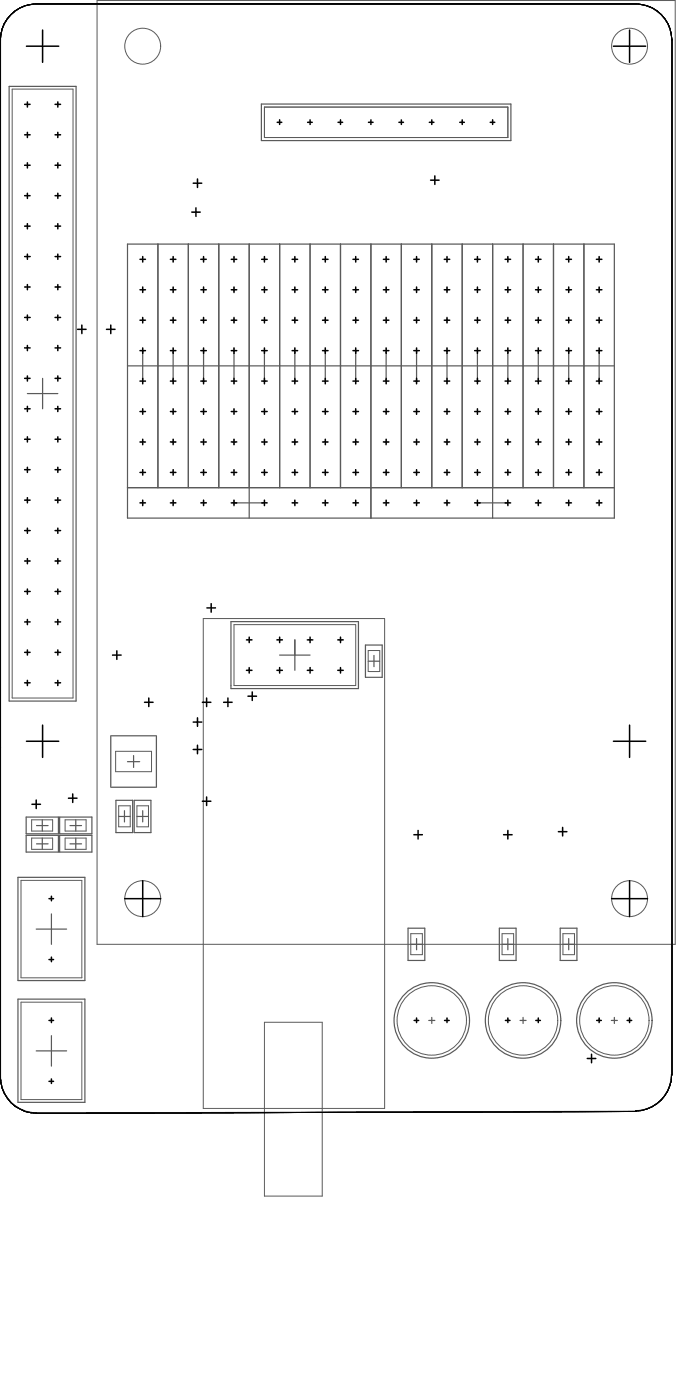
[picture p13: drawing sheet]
<svg xmlns="http://www.w3.org/2000/svg" width="94mm" height="195mm" viewBox="0 0 94 195" stroke-linecap="round" stroke-linejoin="round" font-family="sans-serif">
<path d="M1.5 2a5 5 0 0 1 3.6-1.5h83.2a5 5 0 0 1 5 5v144a5.1 5.1 0 0 1-5 5l.1 .1-83.3 .3a5 5 0 0 1-5-5.1l-.1-144.2a5 5 0 0 1 1.5-3.6z" fill="none" stroke="#000" stroke-width=".14"/>
<g fill="none" stroke="#5a5a5a" stroke-width=".17">
<path d="M1.3 12h9.3v85.5h-9.3zM36.3 14.5h34.7v5.1h-34.7zM17.7 34h67.6v38.1h-67.6zM21.9 34v33.8M26.2 34v33.8M30.4 34v33.8M34.6 34v38.1M38.8 34v33.8M43.1 34v33.8M47.3 34v33.8M51.5 34v38.1M55.8 34v33.8"/>
<path d="M60 34v33.8M64.2 34v33.8M68.4 34v38.1M72.7 34v33.8M76.9 34v33.8M81.1 34v33.8M3.8 54.7h4.2M5.9 52.6v4.3M17.7 50.9h67.6M19.8 48.8v4.2M24.1 48.8v4.2M28.3 48.8v4.2"/>
<path d="M32.5 48.8v4.2M36.7 48.8v4.2M41 48.8v4.2M45.2 48.8v4.2M49.4 48.8v4.2M53.6 48.8v4.2M57.9 48.8v4.2M62.1 48.8v4.2M66.3 48.8v4.2M70.6 48.8v4.2M74.8 48.8v4.2M79 48.8v4.2"/>
<path d="M83.2 48.8v4.2M17.7 67.8h67.6M32.5 69.9h4.2M66.3 69.9h4.3M32.1 86.5h17.7v9.3h-17.7zM38.8 91.1h4.3M41 89v4.2M50.8 89.7h2.3v4.5h-2.3zM51.2 92h1.6M52 91.2v1.5M3.6 113.7h4.5v2.3h-4.5zM3.6 116.2h4.5v2.3h-4.5z"/>
<path d="M5.1 114.8h1.6M5.1 117.4h1.6M5.9 114v1.6M5.9 116.6v1.5M8.3 113.7h4.5v2.3h-4.5zM8.3 116.2h4.5v2.3h-4.5zM9.7 114.8h1.6M9.7 117.4h1.6M10.5 114v1.6M10.5 116.6v1.5M15.4 102.3v7.2M15.5 109.5h6.1"/>
<path d="M15.5 102.3h6.1M16.1 111.3h2.3v4.5h-2.3zM16.5 113.6h1.6M17.3 112.8v1.5M17.7 105.9h1.7M18.6 105.1v1.6M18.6 111.3h2.4v4.5h-2.4zM19 113.6h1.6M19.8 112.8v1.5M21.7 102.3v7.2M2.5 122h9.3v14.4h-9.3zM2.5 139h9.3v14.3h-9.3z"/>
<path d="M5 129.2h4.3M7.1 127.1v4.3M56.7 129.1h2.3v4.5h-2.3zM57.1 131.4h1.6M57.9 130.5v1.6M69.4 129.1h2.3v4.5h-2.3zM69.8 131.4h1.6M70.6 130.5v1.6M77.8 129.1h2.4v4.5h-2.4zM78.2 131.4h1.6M79 130.5v1.6M5 146.2h4.3"/>
<path d="M7.1 144.1v4.2M59.6 141.9h.8M60 141.5v.9M72.2 141.9h.9M72.7 141.5v.9M84.9 141.9h.9M85.3 141.5v.9"/>
<circle cx="60" cy="141.9" r="5.2"/>
<circle cx="72.7" cy="141.9" r="5.2"/>
<circle cx="85.3" cy="141.9" r="5.2"/>
</g>
<g fill="none" stroke="#5a5a5a" stroke-width=".14">
<path d="M1.7 12.4h8.4v84.7h-8.4zM13.5 .1h80.3v131.3h-80.3zM36.7 14.9h33.9v4.2h-33.9zM28.2 86h25.2v68.2h-25.2zM32.5 86.9h16.9v8.5h-16.9zM51.2 90.5h1.6v2.9h-1.6zM4.4 114h2.9v1.6h-2.9zM4.4 116.6h2.9v1.5h-2.9zM9 114h3v1.6h-3zM9 116.6h3v1.5h-3zM16.1 104.5h5v2.8h-5zM16.5 112.1h1.6v2.9h-1.6z"/>
<path d="M19 112.1h1.6v2.9h-1.6zM2.9 122.5h8.5v13.5h-8.5zM2.9 139.4h8.5v13.5h-8.5zM57.1 129.9h1.6v2.9h-1.6zM69.8 129.9h1.6v2.9h-1.6zM78.2 129.9h1.6v2.9h-1.6zM.1 149.8a5 5 0 0 0 5 5M36.7 142.2h8.1v24.2h-8.1zM88.3 154.6l-83.2 .2M93.3 149.5a5 5 0 0 1-5 5M93.3 149.5v-143.9a5 5 0 0 0-5-5h-83.2a5 5 0 0 0-5 5v144.1"/>
<circle cx="19.8" cy="6.4" r="2.5"/>
<circle cx="87.5" cy="6.4" r="2.5"/>
<circle cx="19.8" cy="125" r="2.5"/>
<circle cx="87.5" cy="125" r="2.5"/>
<circle cx="60" cy="141.9" r="4.8"/>
<circle cx="72.7" cy="141.9" r="4.8"/>
<circle cx="85.3" cy="141.9" r="4.8"/>
</g>
<g fill="none" stroke="#000" stroke-width=".21">
<path d="M3.4 14.5h.8M3.4 18.7h.8M3.7 6.4h4.5M3.8 14.2v.7M3.8 18.4v.7M5.9 4.2v4.5M7.7 14.5h.7M7.7 18.7h.7M8 14.2v.7M8 18.4v.7M38.5 17h.6M38.8 16.7v.6"/>
<path d="M42.7 17h.7M43.1 16.7v.6M47 17h.6M47.3 16.7v.6M51.2 17h.6M51.5 16.7v.6M55.4 17h.7M55.8 16.7v.6M59.6 17h.7M60 16.7v.6M63.9 17h.6M64.2 16.7v.6"/>
<path d="M68.1 17h.6M68.4 16.7v.6M85.2 6.4h4.5M87.5 4.2v4.5M3.4 39.9h.8M3.4 23h.8M3.4 27.2h.8M3.4 31.5h.8M3.4 35.7h.8M3.8 22.6v.8M3.8 26.9v.7M3.8 31.1v.7"/>
<path d="M3.8 35.3v.8M3.8 39.6v.7M7.7 39.9h.7M7.7 23h.7M7.7 27.2h.7M7.7 31.5h.7M7.7 35.7h.7M8 22.6v.8M8 26.9v.7M8 31.1v.7M8 35.3v.8M8 39.6v.7"/>
<path d="M19.4 36.1h.8M19.8 35.7v.8M19.8 39.9v.8M23.7 36.1h.7M24.1 35.7v.8M24.1 39.9v.8M26.6 29.5h1.2M26.8 25.5h1.2M27.2 28.9v1.2M27.4 24.9v1.2M27.9 36.1h.8M28.3 35.7v.8"/>
<path d="M28.3 39.9v.8M32.1 36.1h.8M32.5 35.7v.8M32.5 39.9v.8M36.4 36.1h.7M36.7 35.7v.8M36.7 39.9v.8M40.6 36.1h.7M41 35.7v.8M41 39.9v.8M44.8 36.1h.8M45.2 35.7v.8"/>
<path d="M45.2 39.9v.8M49 36.1h.8M49.4 35.7v.8M49.4 39.9v.8M53.3 36.1h.7M53.6 35.7v.8M53.6 39.9v.8M57.5 36.1h.8M57.9 35.7v.8M57.9 39.9v.8M59.8 25.1h1.2M60.4 24.5v1.2"/>
<path d="M61.7 36.1h.8M62.1 35.7v.8M62.1 39.9v.8M65.9 36.1h.8M66.3 35.7v.8M66.3 39.9v.8M70.2 36.1h.7M70.6 35.7v.8M70.6 39.9v.8M74.4 36.1h.8M74.8 35.7v.8M74.8 39.9v.8"/>
<path d="M78.6 36.1h.8M79 35.7v.8M79 39.9v.8M82.9 36.1h.7M83.2 35.7v.8M83.2 39.9v.8M3.4 52.6h.8M3.4 56.9h.8M3.4 44.2h.8M3.4 48.4h.8M3.8 43.8v.7M3.8 48.1v.7"/>
<path d="M3.8 52.3v.7M3.8 56.5v.7M7.7 52.6h.7M7.7 56.9h.7M7.7 44.2h.7M7.7 48.4h.7M8 43.8v.7M8 48.1v.7M8 52.3v.7M8 56.5v.7M10.8 45.8h1.2M11.4 45.2v1.2"/>
<path d="M14.8 45.8h1.2M15.4 45.2v1.2M19.4 44.5h.8M19.4 53h.8M19.4 57.2h.8M19.4 40.3h.8M19.4 48.8h.8M19.8 44.2v.7M19.8 48.4v.8M19.8 52.6v.8M19.8 56.9v.7M23.7 44.5h.7"/>
<path d="M23.7 53h.7M23.7 57.2h.7M23.7 40.3h.7M23.7 48.8h.7M24.1 44.2v.7M24.1 48.4v.8M24.1 52.6v.8M24.1 56.9v.7M27.9 44.5h.8M27.9 53h.8M27.9 57.2h.8M27.9 40.3h.8"/>
<path d="M27.9 48.8h.8M28.3 44.2v.7M28.3 48.4v.8M28.3 52.6v.8M28.3 56.9v.7M32.1 44.5h.8M32.1 53h.8M32.1 57.2h.8M32.1 40.3h.8M32.1 48.8h.8M32.5 44.2v.7M32.5 48.4v.8"/>
<path d="M32.5 52.6v.8M32.5 56.9v.7M36.4 44.5h.7M36.4 53h.7M36.4 57.2h.7M36.4 40.3h.7M36.4 48.8h.7M36.7 44.2v.7M36.7 48.4v.8M36.7 52.6v.8M36.7 56.9v.7M40.6 44.5h.7"/>
<path d="M40.6 53h.7M40.6 57.2h.7M40.6 40.3h.7M40.6 48.8h.7M41 44.2v.7M41 48.4v.8M41 52.6v.8M41 56.9v.7M44.8 44.5h.8M44.8 53h.8M44.8 57.2h.8M44.8 40.3h.8"/>
<path d="M44.8 48.8h.8M45.2 44.2v.7M45.2 48.4v.8M45.2 52.6v.8M45.2 56.9v.7M49 44.5h.8M49 53h.8M49 57.2h.8M49 40.3h.8M49 48.8h.8M49.4 44.2v.7M49.4 48.4v.8"/>
<path d="M49.4 52.6v.8M49.4 56.9v.7M53.3 44.5h.7M53.3 53h.7M53.3 57.2h.7M53.3 40.3h.7M53.3 48.8h.7M53.6 44.2v.7M53.6 48.4v.8M53.6 52.6v.8M53.6 56.9v.7M57.5 44.5h.8"/>
<path d="M57.5 53h.8M57.5 57.2h.8M57.5 40.3h.8M57.5 48.8h.8M57.9 44.2v.7M57.9 48.4v.8M57.9 52.6v.8M57.9 56.9v.7M61.7 44.5h.8M61.7 53h.8M61.7 57.2h.8M61.7 40.3h.8"/>
<path d="M61.7 48.8h.8M62.1 44.2v.7M62.1 48.4v.8M62.1 52.6v.8M62.1 56.9v.7M65.9 44.5h.8M65.9 53h.8M65.9 57.2h.8M65.9 40.3h.8M65.9 48.8h.8M66.3 44.2v.7M66.3 48.4v.8"/>
<path d="M66.3 52.6v.8M66.3 56.9v.7M70.2 44.5h.7M70.2 53h.7M70.2 57.2h.7M70.2 40.3h.7M70.2 48.8h.7M70.6 44.2v.7M70.6 48.4v.8M70.6 52.6v.8M70.6 56.9v.7M74.4 44.5h.8"/>
<path d="M74.4 53h.8M74.4 57.2h.8M74.4 40.3h.8M74.4 48.8h.8M74.8 44.2v.7M74.8 48.4v.8M74.8 52.6v.8M74.8 56.9v.7M78.6 44.5h.8M78.6 53h.8M78.6 57.2h.8M78.6 40.3h.8"/>
<path d="M78.6 48.8h.8M79 44.2v.7M79 48.4v.8M79 52.6v.8M79 56.9v.7M82.9 44.5h.7M82.9 53h.7M82.9 57.2h.7M82.9 40.3h.7M82.9 48.8h.7M83.2 44.2v.7M83.2 48.4v.8"/>
<path d="M83.2 52.6v.8M83.2 56.9v.7M3.4 78h.8M3.4 65.3h.8M3.4 69.6h.8M3.4 73.8h.8M3.4 61.1h.8M3.8 60.8v.7M3.8 65v.7M3.8 69.2v.7M3.8 73.5v.7M3.8 77.7v.7"/>
<path d="M7.7 78h.7M7.7 65.3h.7M7.7 69.6h.7M7.7 73.8h.7M7.7 61.1h.7M8 60.8v.7M8 65v.7M8 69.2v.7M8 73.5v.7M8 77.7v.7M19.4 61.5h.8M19.4 65.7h.8"/>
<path d="M19.4 69.9h.8M19.8 61.1v.8M19.8 65.3v.8M19.8 69.6v.7M23.7 61.5h.7M23.7 65.7h.7M23.7 69.9h.7M24.1 61.1v.8M24.1 65.3v.8M24.1 69.6v.7M27.9 61.5h.8M27.9 65.7h.8"/>
<path d="M27.9 69.9h.8M28.3 61.1v.8M28.3 65.3v.8M28.3 69.6v.7M32.1 61.5h.8M32.1 65.7h.8M32.1 69.9h.8M32.5 61.1v.8M32.5 65.3v.8M32.5 69.6v.7M36.4 61.5h.7M36.4 65.7h.7"/>
<path d="M36.4 69.9h.7M36.7 61.1v.8M36.7 65.3v.8M36.7 69.6v.7M40.6 61.5h.7M40.6 65.7h.7M40.6 69.9h.7M41 61.1v.8M41 65.3v.8M41 69.6v.7M44.8 61.5h.8M44.8 65.7h.8"/>
<path d="M44.8 69.9h.8M45.2 61.1v.8M45.2 65.3v.8M45.2 69.6v.7M49 61.5h.8M49 65.7h.8M49 69.9h.8M49.4 61.1v.8M49.4 65.3v.8M49.4 69.6v.7M53.3 61.5h.7M53.3 65.7h.7"/>
<path d="M53.3 69.9h.7M53.6 61.1v.8M53.6 65.3v.8M53.6 69.6v.7M57.5 61.5h.8M57.5 65.7h.8M57.5 69.9h.8M57.9 61.1v.8M57.9 65.3v.8M57.9 69.6v.7M61.7 61.5h.8M61.7 65.7h.8"/>
<path d="M61.7 69.9h.8M62.1 61.1v.8M62.1 65.3v.8M62.1 69.6v.7M65.9 61.5h.8M65.9 65.7h.8M65.9 69.9h.8M66.3 61.1v.8M66.3 65.3v.8M66.3 69.6v.7M70.2 61.5h.7M70.2 65.7h.7"/>
<path d="M70.2 69.9h.7M70.6 61.1v.8M70.6 65.3v.8M70.6 69.6v.7M74.4 61.5h.8M74.4 65.7h.8M74.4 69.9h.8M74.8 61.1v.8M74.8 65.3v.8M74.8 69.6v.7M78.6 61.5h.8M78.6 65.7h.8"/>
<path d="M78.6 69.9h.8M79 61.1v.8M79 65.3v.8M79 69.6v.7M82.9 61.5h.7M82.9 65.7h.7M82.9 69.9h.7M83.2 61.1v.8M83.2 65.3v.8M83.2 69.6v.7M3.4 90.7h.8M3.4 95h.8"/>
<path d="M3.4 82.3h.8M3.4 86.5h.8M3.8 81.9v.8M3.8 86.2v.7M3.8 90.4v.7M3.8 94.6v.8M7.7 90.7h.7M7.7 95h.7M7.7 82.3h.7M7.7 86.5h.7M8 81.9v.8M8 86.2v.7"/>
<path d="M8 90.4v.7M8 94.6v.8M15.6 91.1h1.2M16.2 90.5v1.2M20.1 97.7h1.2M20.7 97.1v1.2M27.4 99.8v1.2M28.1 97.7h1.2M28.7 97.1v1.2M28.7 84.6h1.2M29.3 84v1.2M31.1 97.7h1.2"/>
<path d="M31.7 97.1v1.2M34.2 93.2h.8M34.2 89h.8M34.5 96.8h1.1M34.6 88.6v.8M34.6 92.9v.7M35 96.2v1.2M38.5 93.2h.7M38.5 89h.7M38.8 88.6v.8M38.8 92.9v.7M42.7 93.2h.8"/>
<path d="M42.7 89h.8M43.1 88.6v.8M43.1 92.9v.7M46.9 93.2h.8M46.9 89h.8M47.3 88.6v.8M47.3 92.9v.7M3.7 103.1h4.5M4.4 111.9h1.2M5 111.3v1.2M5.9 100.9v4.5M9.5 111h1.2"/>
<path d="M10.1 110.4v1.2M26.8 104.2h1.2M26.8 100.4h1.2M27.4 103.7v1.1M28.1 111.4h1.2M28.7 110.9v1.1M57.5 116.1h1.2M58.1 115.5v1.2M70 116.1h1.1M70.6 115.5v1.2M77.6 115.7h1.2M78.2 115.1v1.2"/>
<path d="M85.2 103.1h4.5M87.5 100.9v4.5M6.8 125h.6M6.8 133.5h.6M7.1 124.7v.6M7.1 133.1v.7M17.3 125h5M19.8 122.5v5M85 125h5M87.5 122.5v5M6.8 150.4h.6M6.8 141.9h.6"/>
<path d="M7.1 141.6v.6M7.1 150.1v.6M57.5 141.9h.7M57.9 141.6v.6M61.8 141.9h.6M62.1 141.6v.6M70.2 141.9h.7M70.6 141.6v.6M74.4 141.9h.7M74.8 141.6v.6M81.6 147.2h1.2M82.2 146.6v1.2"/>
<path d="M82.9 141.9h.6M83.2 141.6v.6M87.1 141.9h.7M87.5 141.6v.6"/>
</g>
</svg>
